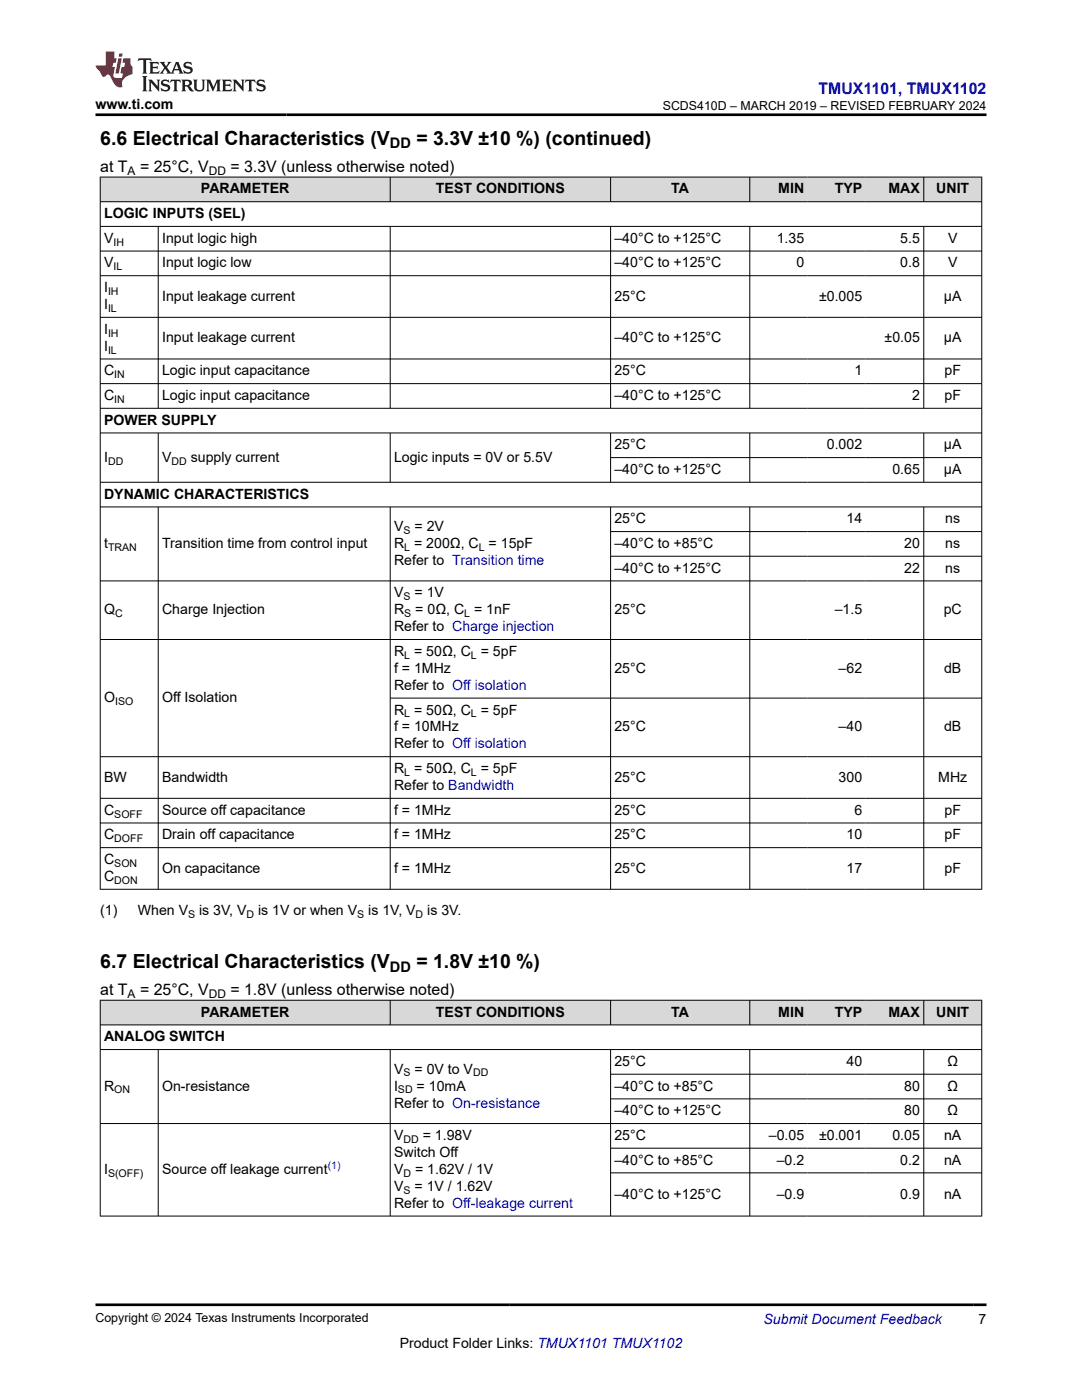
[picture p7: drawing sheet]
<svg xmlns="http://www.w3.org/2000/svg" width="216mm" height="279mm" viewBox="0 0 216 279" stroke-linecap="round" stroke-linejoin="round" font-family="sans-serif">
<defs><g id="words">
<g font-size="3.9">
<text x="20" y="28.8">6.6 Electrical Characteristics (V</text>
<text x="83.1" y="28.8">= 3.3V ±10 %) (continued)</text>
<text x="20" y="193.1">6.7 Electrical Characteristics (V</text>
<text x="83.1" y="193.1">= 1.8V ±10 %)</text>
</g>
<text font-size="3.2" fill="#00f" x="163.3" y="18.7">TMUX1101, TMUX1102</text>
<g font-size="3.2">
<text x="20" y="34.3">at T</text>
<text x="27.9" y="34.3">= 25°C, V</text>
<text x="46" y="34.3">= 3.3V (unless otherwise noted)</text>
<text x="20" y="198.6">at T</text>
<text x="27.9" y="198.6">= 25°C, V</text>
<text x="46" y="198.6">= 1.8V (unless otherwise noted)</text>
</g>
<g font-size="2.9">
<text x="77.8" y="29.6">DD</text>
<text x="77.8" y="193.9">DD</text>
</g>
<g font-size="2.8">
<text x="19" y="21.8">www.ti.com</text>
<text x="40.1" y="38.6">PARAMETER</text>
<text x="87" y="38.6">TEST CONDITIONS</text>
<text x="133.9" y="38.6">TA</text>
<text x="155.3" y="38.6">MIN</text>
<text x="166.6" y="38.6">TYP</text>
<text x="177.3" y="38.6">MAX</text>
<text x="186.8" y="38.6">UNIT</text>
<text x="20.8" y="43.5">LOGIC INPUTS (SEL)</text>
<text x="20.8" y="48.5">V</text>
<text x="20.8" y="53.4">V</text>
<text x="32.3" y="48.5">Input logic high</text>
<text x="32.3" y="53.4">Input logic low</text>
<text x="122.6" y="48.5">–40°C to +125°C</text>
<text x="122.6" y="53.4">–40°C to +125°C</text>
<text x="155" y="48.5">1.35</text>
<text x="158.9" y="53.4">0</text>
<text x="179.6" y="48.5">5.5</text>
<text x="179.6" y="53.4">0.8</text>
<text x="189.2" y="48.5">V</text>
<text x="189.2" y="53.4">V</text>
<text x="20.8" y="58.3">I</text>
<text x="32.3" y="60">Input leakage current</text>
<text x="122.6" y="60">25°C</text>
<text x="163.4" y="60">±0.005</text>
<text x="188.4" y="60">µA</text>
<text x="20.8" y="61.7">I</text>
<text x="20.8" y="66.6">I</text>
<text x="20.8" y="70">I</text>
<text x="32.3" y="68.3">Input leakage current</text>
<text x="122.6" y="68.3">–40°C to +125°C</text>
<text x="176.5" y="68.3">±0.05</text>
<text x="188.4" y="68.3">µA</text>
<text x="20.8" y="74.9">C</text>
<text x="32.3" y="74.9">Logic input capacitance</text>
<text x="122.6" y="74.9">25°C</text>
<text x="170.5" y="74.9">1</text>
<text x="188.5" y="74.9">pF</text>
<text x="20.8" y="79.8">C</text>
<text x="32.3" y="79.8">Logic input capacitance</text>
<text x="122.6" y="79.8">–40°C to +125°C</text>
<text x="182" y="79.8">2</text>
<text x="188.5" y="79.8">pF</text>
<text x="20.8" y="84.8">POWER SUPPLY</text>
<text x="122.6" y="89.7">25°C</text>
<text x="165" y="89.7">0.002</text>
<text x="188.4" y="89.7">µA</text>
<text x="20.8" y="92.1">I</text>
<text x="32.3" y="92.1">V</text>
<text x="38.1" y="92.1">supply current</text>
<text x="78.6" y="92.1">Logic inputs = 0V or 5.5V</text>
<text x="122.6" y="94.6">–40°C to +125°C</text>
<text x="178.1" y="94.6">0.65</text>
<text x="188.4" y="94.6">µA</text>
<text x="20.8" y="99.5">DYNAMIC CHARACTERISTICS</text>
<text x="78.6" y="106">V</text>
<text x="82.7" y="106">= 2V</text>
<text x="122.6" y="104.4">25°C</text>
<text x="168.9" y="104.4">14</text>
<text x="188.6" y="104.4">ns</text>
<text x="20.8" y="109.4">t</text>
<text x="32.3" y="109.4">Transition time from control input</text>
<text x="78.6" y="109.4">R = 200Ω, C = 15pF</text>
<text x="78.6" y="112.7">Refer to Transition time</text>
<text x="122.6" y="109.4">–40°C to +85°C</text>
<text x="180.4" y="109.4">20</text>
<text x="188.6" y="109.4">ns</text>
<text x="78.6" y="119.2">V</text>
<text x="82.7" y="119.2">= 1V</text>
<text x="122.6" y="114.3">–40°C to +125°C</text>
<text x="180.4" y="114.3">22</text>
<text x="188.6" y="114.3">ns</text>
<text x="20.8" y="122.6">Q</text>
<text x="32.3" y="122.6">Charge Injection</text>
<text x="78.6" y="126">Refer to Charge injection</text>
<text x="78.6" y="122.6">R</text>
<text x="82.9" y="122.6">= 0Ω, C = 1nF</text>
<text x="122.6" y="122.6">25°C</text>
<text x="166.6" y="122.6">–1.5</text>
<text x="188.3" y="122.6">pC</text>
<text x="78.6" y="130.9">R = 50Ω, C = 5pF</text>
<text x="78.6" y="134.3">f = 1MHz</text>
<text x="78.6" y="137.7">Refer to Off isolation</text>
<text x="122.6" y="134.3">25°C</text>
<text x="167.3" y="134.3">–62</text>
<text x="188.4" y="134.3">dB</text>
<text x="20.8" y="140.1">O</text>
<text x="32.3" y="140.1">Off Isolation</text>
<text x="78.6" y="142.6">R = 50Ω, C = 5pF</text>
<text x="78.6" y="146">f = 10MHz</text>
<text x="78.6" y="149.4">Refer to Off isolation</text>
<text x="122.6" y="146">25°C</text>
<text x="167.3" y="146">–40</text>
<text x="188.4" y="146">dB</text>
<text x="20.8" y="156">BW</text>
<text x="32.3" y="156">Bandwidth</text>
<text x="78.6" y="154.3">R = 50Ω, C = 5pF</text>
<text x="122.6" y="156">25°C</text>
<text x="167.3" y="156">300</text>
<text x="187.2" y="156">MHz</text>
<text x="78.6" y="157.7">Refer to Bandwidth</text>
<text x="20.8" y="162.6">C</text>
<text x="20.8" y="167.5">C</text>
<text x="32.3" y="162.6">Source off capacitance</text>
<text x="32.3" y="167.5">Drain off capacitance</text>
<text x="78.6" y="162.6">f = 1MHz</text>
<text x="78.6" y="167.5">f = 1MHz</text>
<text x="122.6" y="162.6">25°C</text>
<text x="122.6" y="167.5">25°C</text>
<text x="168.9" y="167.5">10</text>
<text x="170.5" y="162.6">6</text>
<text x="188.5" y="162.6">pF</text>
<text x="188.5" y="167.5">pF</text>
<text x="20.8" y="172.4">C</text>
<text x="20.8" y="175.8">C</text>
<text x="32.3" y="174.1">On capacitance</text>
<text x="78.6" y="174.1">f = 1MHz</text>
<text x="122.6" y="174.1">25°C</text>
<text x="168.9" y="174.1">17</text>
<text x="188.5" y="174.1">pF</text>
<text x="20" y="182.6">(1)</text>
<text x="27.5" y="182.6">When V</text>
<text x="39.7" y="182.6">is 3V, V</text>
<text x="51.5" y="182.6">is 1V or when V</text>
<text x="73.5" y="182.6">is 1V, V</text>
<text x="85.3" y="182.6">is 3V.</text>
<text x="40.1" y="202.9">PARAMETER</text>
<text x="87" y="202.9">TEST CONDITIONS</text>
<text x="133.9" y="202.9">TA</text>
<text x="155.3" y="202.9">MIN</text>
<text x="166.6" y="202.9">TYP</text>
<text x="177.3" y="202.9">MAX</text>
<text x="186.8" y="202.9">UNIT</text>
<text x="20.8" y="207.8">ANALOG SWITCH</text>
<text x="78.6" y="214.3">V</text>
<text x="82.7" y="214.3">= 0V to V</text>
<text x="122.6" y="212.7">25°C</text>
<text x="168.9" y="212.7">40</text>
<text x="189.1" y="212.7">Ω</text>
<text x="20.8" y="217.7">R</text>
<text x="32.3" y="217.7">On-resistance</text>
<text x="78.6" y="217.7">I</text>
<text x="78.6" y="221">Refer to On-resistance</text>
<text x="83.1" y="217.7">= 10mA</text>
<text x="122.6" y="217.7">–40°C to +85°C</text>
<text x="180.4" y="217.7">80</text>
<text x="189.1" y="217.7">Ω</text>
<text x="78.6" y="227.5">V</text>
<text x="84.4" y="227.5">= 1.98V</text>
<text x="122.6" y="222.6">–40°C to +125°C</text>
<text x="122.6" y="227.5">25°C</text>
<text x="153.4" y="227.5">–0.05</text>
<text x="163.4" y="227.5">±0.001</text>
<text x="178.1" y="227.5">0.05</text>
<text x="180.4" y="222.6">80</text>
<text x="188.4" y="227.5">nA</text>
<text x="189.1" y="222.6">Ω</text>
<text x="78.6" y="230.9">Switch Off</text>
<text x="122.6" y="232.4">–40°C to +85°C</text>
<text x="155" y="232.4">–0.2</text>
<text x="179.6" y="232.4">0.2</text>
<text x="188.4" y="232.4">nA</text>
<text x="20.8" y="234.3">I</text>
<text x="32.3" y="234.3">Source off leakage current</text>
<text x="78.6" y="234.3">V</text>
<text x="78.6" y="237.7">V</text>
<text x="82.7" y="237.7">= 1V / 1.62V</text>
<text x="82.8" y="234.3">= 1.62V / 1V</text>
<text x="122.6" y="239.2">–40°C to +125°C</text>
<text x="155" y="239.2">–0.9</text>
<text x="179.6" y="239.2">0.9</text>
<text x="188.4" y="239.2">nA</text>
<text x="78.6" y="241">Refer to Off-leakage current</text>
<text x="79.8" y="269">Product Folder Links: TMUX1101 TMUX1102</text>
<text x="195.3" y="264.2">7</text>
</g>
<text font-size="2.8" fill="#00f" x="152.4" y="264.2">Submit Document Feedback</text>
<g font-size="2.5">
<text x="132.3" y="21.9">SCDS410D – MARCH 2019 – REVISED FEBRUARY 2024</text>
<text x="19" y="263.9">Copyright © 2024 Texas Instruments Incorporated</text>
</g>
<g font-size="2.4">
<text x="25.5" y="34.9">A</text>
<text x="41.7" y="34.9">DD</text>
<text x="25.5" y="199.2">A</text>
<text x="41.7" y="199.2">DD</text>
</g>
<g font-size="2.1">
<text x="22.6" y="49">IH</text>
<text x="22.6" y="53.9">IL</text>
<text x="21.6" y="58.9">IH</text>
<text x="21.6" y="62.2">IL</text>
<text x="21.6" y="67.2">IH</text>
<text x="21.6" y="70.6">IL</text>
<text x="22.8" y="75.5">IN</text>
<text x="22.8" y="80.4">IN</text>
<text x="21.6" y="92.7">DD</text>
<text x="34.2" y="92.7">DD</text>
<text x="80.5" y="106.5">S</text>
<text x="21.6" y="109.9">TRAN</text>
<text x="80.7" y="109.9">L</text>
<text x="95.5" y="109.9">L</text>
<text x="80.5" y="119.8">S</text>
<text x="23" y="123.2">C</text>
<text x="80.7" y="123.2">S</text>
<text x="92.6" y="123.2">L</text>
<text x="80.7" y="131.5">L</text>
<text x="94" y="131.5">L</text>
<text x="23" y="140.7">ISO</text>
<text x="80.7" y="143.2">L</text>
<text x="94" y="143.2">L</text>
<text x="80.7" y="154.9">L</text>
<text x="94" y="154.9">L</text>
<text x="22.8" y="163.2">SOFF</text>
<text x="22.8" y="168.1">DOFF</text>
<text x="22.8" y="173">SON</text>
<text x="22.8" y="176.4">DON</text>
<text x="37.5" y="183.2">S</text>
<text x="49.2" y="183.2">D</text>
<text x="71.3" y="183.2">S</text>
<text x="82.9" y="183.2">D</text>
<text x="80.5" y="214.8">S</text>
<text x="94.4" y="214.8">DD</text>
<text x="22.8" y="218.2">ON</text>
<text x="79.4" y="218.2">SD</text>
<text x="80.5" y="228.1">DD</text>
<text x="21.6" y="234.8">S(OFF)</text>
<text x="80.5" y="238.2">S</text>
<text x="80.5" y="234.8">D</text>
</g>
<text font-size="2.1" fill="#00f" x="65.4" y="233.3">(1)</text>
</g></defs>
<g fill="#d8d8d8">
<path d="M20 35.3h175.9v5h-175.9z" fill-rule="evenodd"/>
<path d="M20.1 35.4h57.7v4.8h-57.7z" fill-rule="evenodd"/>
<path d="M77.9 35.4h43.9v4.8h-43.9z" fill-rule="evenodd"/>
<path d="M121.9 35.4h27.6v4.8h-27.6z" fill-rule="evenodd"/>
<path d="M149.7 35.4h11.5v4.8h-11.5z" fill-rule="evenodd"/>
<path d="M161.2 35.4h11.6v4.8h-11.6z" fill-rule="evenodd"/>
<path d="M172.8 35.4h11.5v4.8h-11.5z" fill-rule="evenodd"/>
<path d="M184.4 35.4h11.4v4.8h-11.4z" fill-rule="evenodd"/>
</g>
<g fill="none" stroke="#000" stroke-width=".2">
<path d="M19.9 35.3h176.1M20 35.3v142.2M77.9 35.3v5M121.8 35.3v5M149.6 35.3v5M184.3 35.3v5M195.9 35.3v142.2M19.9 40.3h176.1M19.9 45.2h176.1M19.9 50.1h176.1M19.9 55h176.1M31.6 45.2v36.3"/>
<path d="M77.9 45.2v36.3M121.8 45.2v36.3M149.6 45.2v36.3M184.3 45.2v36.3M19.9 63.3h176.1M19.9 71.6h176.1M19.9 76.6h176.1M19.9 81.5h176.1M19.9 86.4h176.1M19.9 96.2h176.1M31.6 86.4v9.9M77.9 86.4v9.9"/>
<path d="M121.8 86.4v9.9M121.8 91.3h74.2M149.6 86.4v9.9M184.3 86.4v9.9M19.9 101.2h176.1M31.6 101.2v76.3M77.9 101.2v76.3M121.8 101.2v76.3M121.8 106.1h74.2M121.8 111h74.2M149.6 101.2v76.3M184.3 101.2v76.3"/>
<path d="M196 115.9h-176.1M19.9 127.6h176.1M77.9 139.3h118.1M19.9 159.3h176.1M196 151h-176.1M19.9 164.2h176.1M19.9 169.2h176.1M19.9 177.5h176.1"/>
</g>
<g fill="#d8d8d8">
<path d="M20 199.6h175.9v4.9h-175.9z" fill-rule="evenodd"/>
<path d="M20.1 199.7h57.7v4.8h-57.7z" fill-rule="evenodd"/>
<path d="M77.9 199.7h43.9v4.8h-43.9z" fill-rule="evenodd"/>
<path d="M121.9 199.7h27.6v4.8h-27.6z" fill-rule="evenodd"/>
<path d="M149.7 199.7h11.5v4.8h-11.5z" fill-rule="evenodd"/>
<path d="M161.2 199.7h11.6v4.8h-11.6z" fill-rule="evenodd"/>
<path d="M172.8 199.7h11.5v4.8h-11.5z" fill-rule="evenodd"/>
<path d="M184.4 199.7h11.4v4.8h-11.4z" fill-rule="evenodd"/>
</g>
<g fill="none" stroke="#000" stroke-width=".2">
<path d="M19.9 199.6h176.1M20 199.6v43.2M77.9 199.6v5M121.8 199.6v5M149.6 199.6v5M184.3 199.6v5M195.9 199.6v43.2M19.9 204.5h176.1M19.9 209.5h176.1M31.6 209.5v33.3M77.9 209.5v33.3M121.8 209.5v33.3"/>
<path d="M121.8 214.4h74.2M121.8 219.3h74.2M149.6 209.5v33.3M184.3 209.5v33.3M19.9 224.2h176.1M121.8 229.1h74.2M121.8 234.1h74.2M196 242.7h-176.1"/>
</g>
<path d="M27.7 11.6l-.2 .6 .5-.2h.6v.1v2.2l-.2 .4h1l-.2-.4v-2.2v-.1h.5l.5 .2-.1-.6zM29.8 12.4l.2 .3v1.6l-.2 .4h1.9l.1-.6a1.08 1.08 0 0 1-1.3 .2v-.7h.6l.4 .2v-.7l-.4 .2h-.6v-.5l.2-.2a1 1 0 0 1 1 .3l-.1-.5zM31.8 12.4l1 1.1-1 1.2h.9l-.2-.2 .4-.8 .5 .8-.2 .2h1.6l-.2-.2 .1-.5h1l.1 .5-.1 .2h.9l-.2-.4-.8-1.9h-.5l-1 2.1-.8-1.1 .9-1h-.8l.2 .2-.5 .6-.3-.6 .1-.2zM35.2 12.8l.4 1h-.8zM36.8 12.5a.65 .65 0 0 0-.2 .7 .65 .65 0 0 0 .6 .5l.7 .1 .1 .3a.79 .79 0 0 1-.7 .4 .79 .79 0 0 1-.7-.5l.1 .7 .2-.1a.93 .93 0 0 0 1.1 0 .93 .93 0 0 0 .4-.9 1.46 1.46 0 0 0-1.2-.6l-.1-.3a1.09 1.09 0 0 1 1.2 .2l-.2-.6-.1 .1-.6-.2zM28.4 15.2l.2 .4v2.2l-.2 .4h1l-.2-.4v-2.2l.2-.4zM29.6 15.9l.2 .4v1.5l-.2 .4h.8l-.3-.4v-1.3l1.7 1.8v-2l.2-.4h-.8l.2 .2 .1 1.1-1.2-1.3zM32.3 16a.65 .65 0 0 0-.2 .8 .65 .65 0 0 0 .7 .4l.6 .2 .1 .2a.79 .79 0 0 1-.7 .4 .79 .79 0 0 1-.7-.5l.1 .7 .2-.1a.93 .93 0 0 0 1.1 .1 .93 .93 0 0 0 .4-1 1.46 1.46 0 0 0-1.2-.5l-.1-.4a1.09 1.09 0 0 1 1.2 .2l-.2-.6-.1 .1-.6-.1zM34.1 15.9l-.1 .6a.63 .63 0 0 1 .7-.3l.1 1.6-.3 .4h1l-.2-.4v-1.6a.66 .66 0 0 1 .8 .3l-.1-.6zM36.2 15.9l.2 .4v1.5l-.2 .4h.9l-.2-.2v-.7h.5l.1 .2a.79 .79 0 0 0 1.2 .6l-1-.9a.61 .61 0 0 0 .6-.6 .61 .61 0 0 0-.5-.7zM36.9 16.2h.2a.47 .47 0 0 1 .5 .1 .47 .47 0 0 1 .1 .5l-.2 .1-.6 .1zM38.5 15.9l.2 .2a2.27 2.27 0 0 0 .4 2 1.04 1.04 0 0 0 1.7-.7v-1.3l.2-.2h-.8l.2 .4v1.1a.6 .6 0 0 1-.6 .6 .6 .6 0 0 1-.6-.6v-1.1l.3-.4zM41.1 15.9l.2 .4v1.5l-.2 .4h.7l-.2-.4v-1.4l.9 1.9 .8-1.9v1.4l-.2 .4h1l-.3-.4v-1.5l.3-.4h-.8l-.7 1.5-.7-1.5zM44.3 15.9l.2 .4v1.5l-.2 .4h1.9l.1-.6a1.09 1.09 0 0 1-1.3 .2v-.7h.6l.4 .2v-.6l-.4 .2h-.6v-.6l.2-.1a1.01 1.01 0 0 1 1 .3l-.1-.6zM46.4 15.9l.3 .4v1.5l-.3 .4h.8l-.2-.4v-1.3l1.6 1.8v-2l.2-.4h-.7l.2 .2v1.1l-1.2-1.3zM49 15.9l-.1 .6a.63 .63 0 0 1 .8-.3v1.6l-.3 .4h1l-.2-.4v-1.6a.66 .66 0 0 1 .8 .3l-.1-.6zM51.4 16a.65 .65 0 0 0-.2 .8 .65 .65 0 0 0 .6 .4l.6 .2 .2 .2a.79 .79 0 0 1-.8 .4 .79 .79 0 0 1-.6-.5l.1 .7 .2-.1a.93 .93 0 0 0 1 .1 .93 .93 0 0 0 .5-1 1.46 1.46 0 0 0-1.3-.5l-.1-.4a1.09 1.09 0 0 1 1.3 .2l-.2-.6-.2 .1-.5-.1z" fill="#231f20"/>
<path d="M21.1 10.3v2.7h-2.1l.1 .4 .9 1a.95 .95 0 0 0 .9 .9 .59 .59 0 0 1 .6-.4 .59 .59 0 0 1 .5 .3l.4 .8a1.59 1.59 0 0 0 2.1 1.4 1.61 1.61 0 0 1 1-2.3l1-.3-.1-1.5a1.59 1.59 0 0 1-.4-1.7h-1.4l-.2 .9h.5l-.1 .9h-.5l-.2 .9v.3l.4 .1-.2 .9h-.6a.73 .73 0 0 1-1.1-.7l.3-1.5h-.5l.2-.9h.5l.2-.9h-.5v-1.3zM23.6 11.6l-.6 3.1h.7l.6-3.1zM23.8 10.7l-.1 .6h.7l.1-.6z" fill="#ed1c24"/>
<path d="M19 22.9h177.8M19 260.4h177.8" fill="none" stroke="#000" stroke-width=".53"/>
<use href="#words"/>
</svg>
